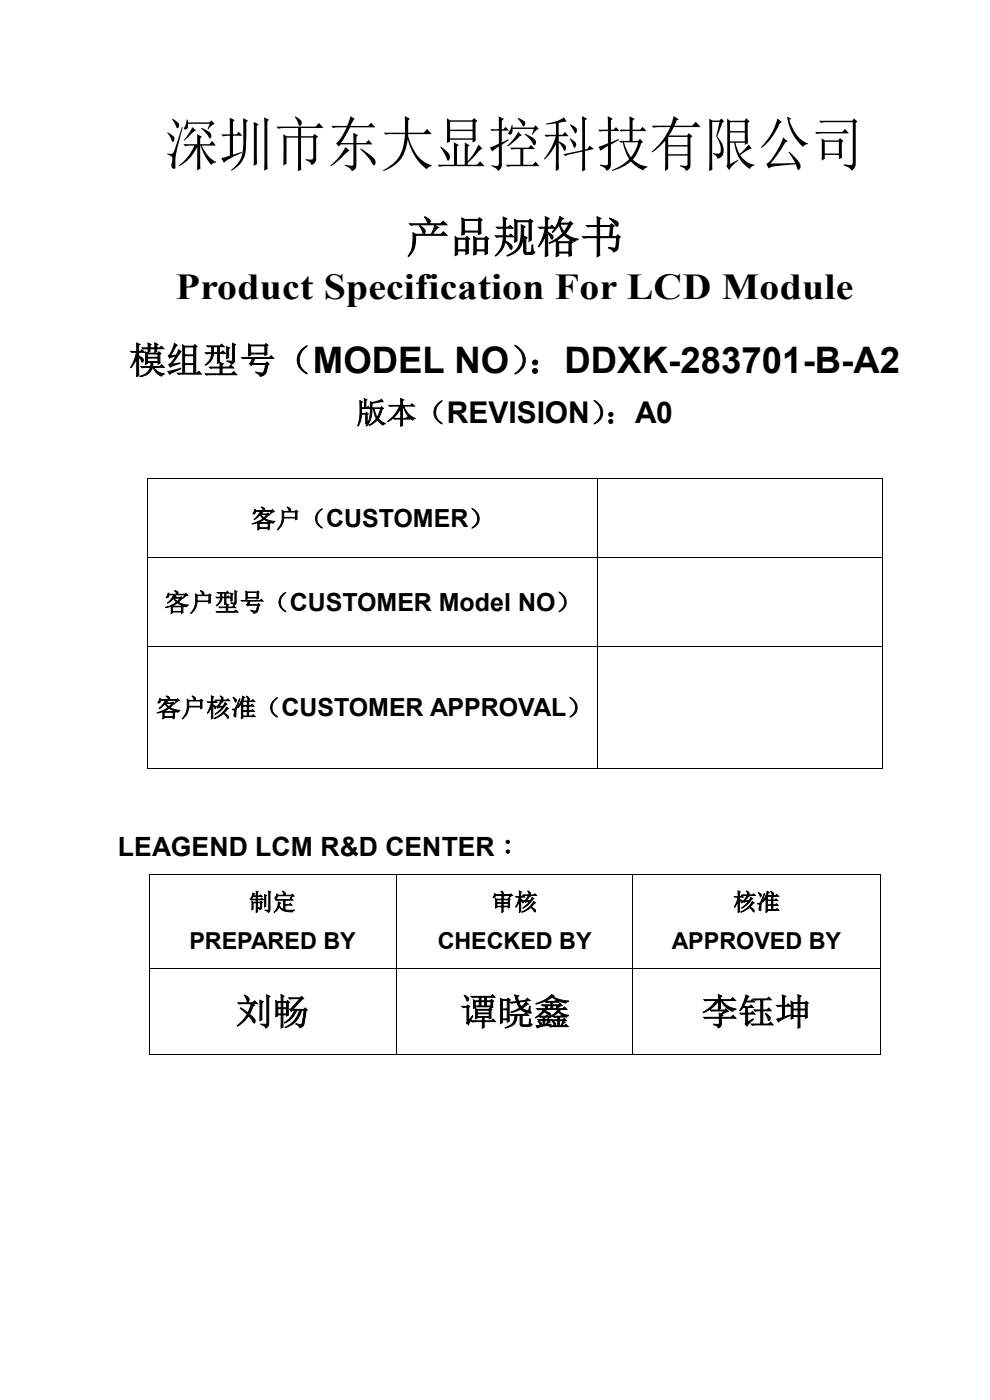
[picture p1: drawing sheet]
<svg xmlns="http://www.w3.org/2000/svg" width="210mm" height="297mm" viewBox="0 0 210 297" stroke-linecap="round" stroke-linejoin="round" font-family="sans-serif">
<defs><g id="words">
<text font-size="12.7" x="35" y="35">深圳市东大显控科技有限公司</text>
<text font-size="9.2" x="86.2" y="53.5">产品规格书</text>
<g font-size="7.7">
<text x="37.3" y="63.4">Product Specification For LCD Module</text>
<text x="27.4" y="79.1">模组型号（MODEL NO）</text>
<text x="112" y="79.1">：DDXK-283701-B-A2</text>
<text x="50" y="217.3">刘畅</text>
<text x="97.7" y="217.3">谭晓鑫</text>
<text x="148.8" y="217.3">李钰坤</text>
</g>
<g font-size="6.3">
<text x="75.6" y="89.7">版本（REVISION）</text>
<text x="128.3" y="89.7">：A0</text>
</g>
<text font-size="5.6" x="25" y="181.7">LEAGEND LCM R&amp;D CENTER：</text>
<g font-size="5.3">
<text x="53.3" y="111.9">客户（CUSTOMER）</text>
<text x="34.9" y="129.6">客户型号（CUSTOMER Model NO）</text>
<text x="33.1" y="152">客户核准（CUSTOMER APPROVAL）</text>
</g>
<g font-size="5">
<text x="52.9" y="193.1">制定</text>
<text x="104.2" y="193.1">审核</text>
<text x="155.5" y="193.1">核准</text>
<text x="40.2" y="201.4">PREPARED BY</text>
<text x="92.8" y="201.4">CHECKED BY</text>
<text x="142.5" y="201.4">APPROVED BY</text>
</g>
</g></defs>
<g fill="#000">
<path d="M31.1 101.5h.2v.1h-.2zM31.1 118.3h.2v.1h-.2zM126.7 101.5h.2v.1h-.2zM126.7 118.3h.2v.1h-.2zM187.1 101.5h.2v.1h-.2zM187.1 118.3h.2v.1h-.2zM31.1 137h.2v.2h-.2zM126.7 137h.2v.2h-.2zM187.1 137h.2v.2h-.2zM31.1 163h.2v.2h-.2zM126.7 163h.2v.2h-.2zM187.1 163h.2v.2h-.2z"/>
<path d="M31.5 185.5h.2v.2h-.2zM84 185.5h.2v.2h-.2zM134.2 185.5h.1v.2h-.1zM186.7 185.5h.2v.2h-.2zM31.5 205.3h.2v.2h-.2zM84 205.3h.2v.2h-.2zM134.2 205.3h.1v.2h-.1zM186.7 205.3h.2v.2h-.2zM31.5 223.6h.2v.2h-.2zM84 223.6h.2v.2h-.2zM134.2 223.6h.1v.2h-.1zM186.7 223.6h.2v.2h-.2z"/>
</g>
<g fill="none" stroke="#000" stroke-width=".21">
<path d="M31.2 101.6v16.7M31.2 118.4v18.6M31.3 101.6h95.4M31.3 118.4h95.4M126.8 101.6v16.7M126.8 118.4v18.6M126.9 101.6h60.2M126.9 118.4h60.2M187.2 101.6v16.7M187.2 118.4v18.6M31.2 137.2v25.8M31.3 137.1h95.4"/>
<path d="M126.8 137.2v25.8M126.9 137.1h60.2M187.2 137.2v25.8M31.3 163.1h95.4M126.9 163.1h60.2M31.6 185.7v19.6M31.7 185.6h52.3M84.1 185.7v19.6M84.2 185.6h50M134.2 185.7v19.6M134.3 185.6h52.4M186.8 185.7v19.6"/>
<path d="M31.6 205.5v18.1M31.7 205.4h52.3M84.1 205.5v18.1M84.2 205.4h50M134.2 205.5v18.1M134.3 205.4h52.4M186.8 205.5v18.1M31.7 223.7h52.3M84.2 223.7h50M134.3 223.7h52.4"/>
</g>
<use href="#words"/>
</svg>
